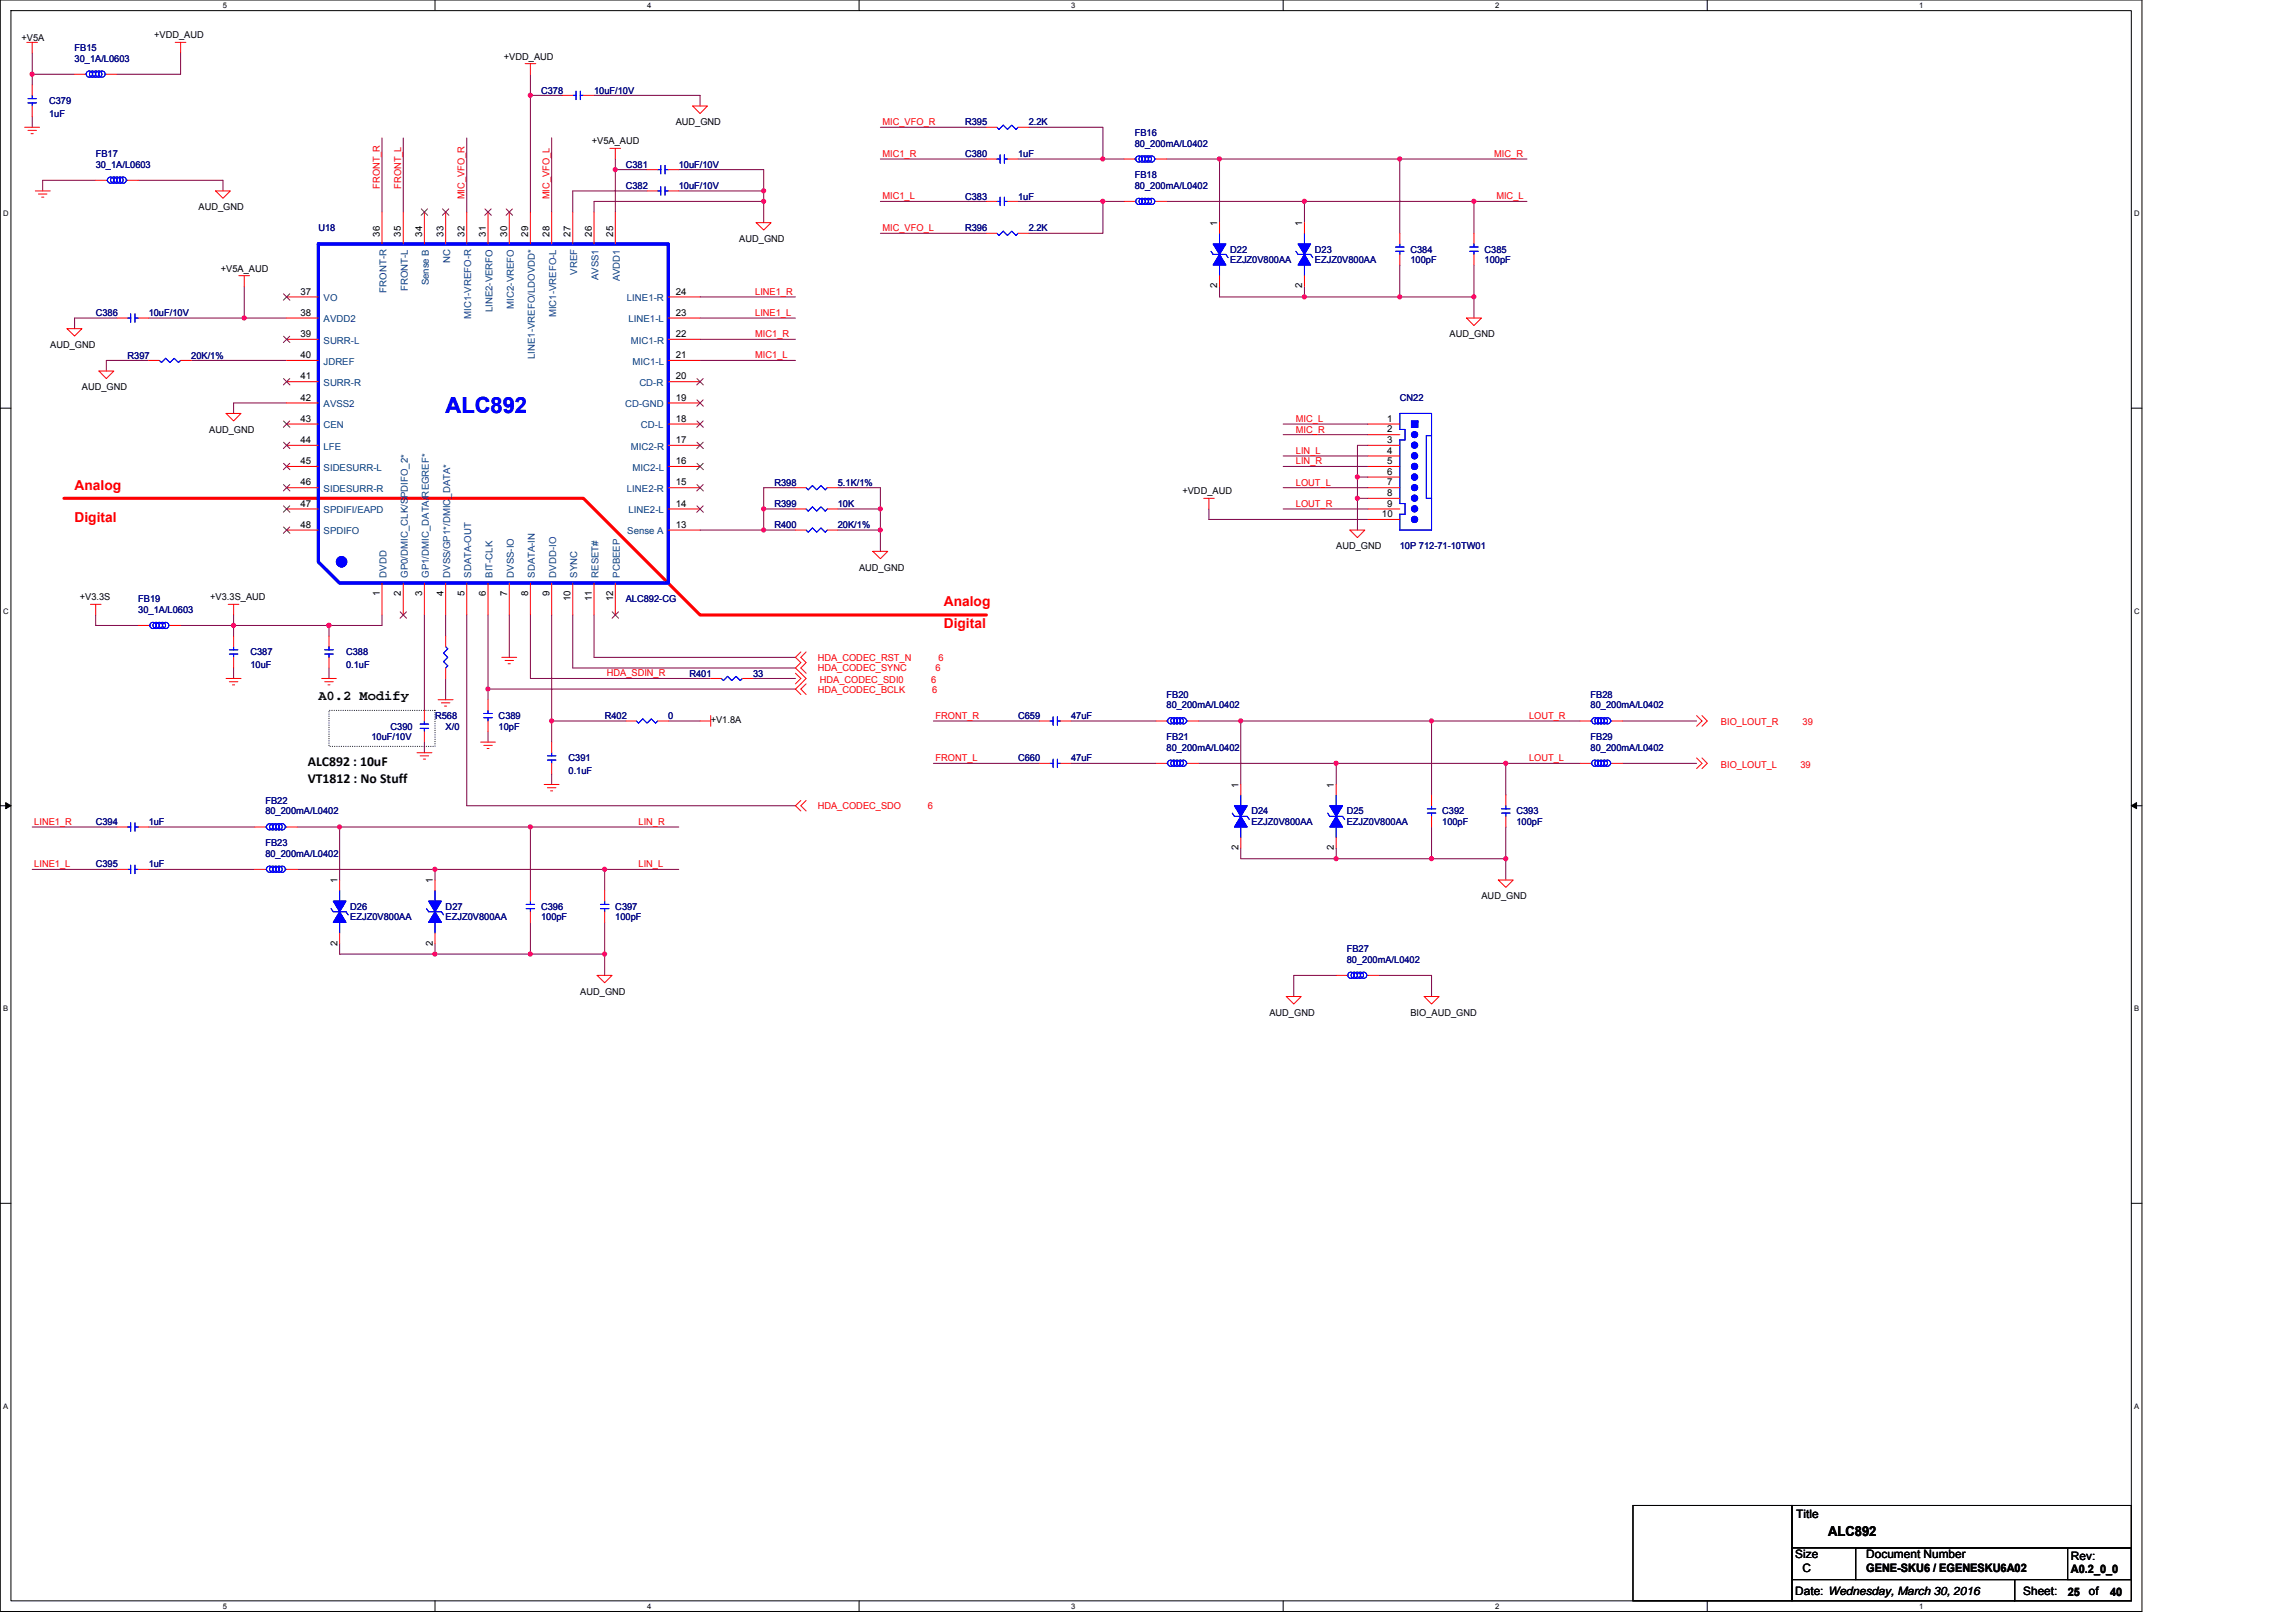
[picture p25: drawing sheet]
<svg xmlns="http://www.w3.org/2000/svg" width="297mm" height="210mm" viewBox="0 0 297 210" stroke-linecap="round" stroke-linejoin="round" font-family="sans-serif">
<defs><g id="words">
<text font-size="2.9" fill="#00f" x="57.7" y="53.4">ALC892</text>
<g font-size="1.8" fill="#f00">
<text x="9.6" y="63.4">Analog</text>
<text x="9.6" y="67.5">Digital</text>
<text x="122.1" y="78.5">Analog</text>
<text x="122.1" y="81.2">Digital</text>
</g>
<g font-size="1.8">
<text x="41.2" y="90.6">A0.2 Modify</text>
<text x="39.8" y="99.1">ALC892 : 10uF</text>
<text x="39.8" y="101.3">VT1812 : No Stuff</text>
<text x="236.5" y="198.8">ALC892</text>
</g>
<g font-size="1.5">
<text x="232.4" y="196.4">Title</text>
<text x="232.3" y="201.6">Size</text>
<text x="233.2" y="203.4">C</text>
<text x="241.4" y="201.6">Document Number</text>
<text x="241.4" y="203.4">GENE-SKU6 / EGENESKU6A02</text>
<text x="267.9" y="201.9">Rev:</text>
<text x="267.9" y="203.6">A0.2_0_0</text>
<text x="232.3" y="206.4">Date: Wednesday, March 30, 2016</text>
<text x="261.7" y="206.4">Sheet:</text>
<text x="267.5" y="206.4">25</text>
<text x="270.3" y="206.4">of</text>
<text x="273" y="206.4">40</text>
</g>
<g font-size="1.2">
<text x="2.8" y="5.2">+V5A</text>
<text x="19.9" y="5">+VDD_AUD</text>
<text x="65.2" y="7.7">+VDD_AUD</text>
<text x="87.4" y="16.2">AUD_GND</text>
<text x="76.6" y="18.7">+V5A_AUD</text>
<text x="25.7" y="27.2">AUD_GND</text>
<text x="157.5" y="29.2" transform="rotate(-90 157.5 29.2)">1</text>
<text x="168.5" y="29.2" transform="rotate(-90 168.5 29.2)">1</text>
<text x="28.6" y="35.1">+V5A_AUD</text>
<text x="49.1" y="30.6" transform="rotate(-90 49.1 30.6)">36</text>
<text x="51.9" y="30.6" transform="rotate(-90 51.9 30.6)">35</text>
<text x="54.6" y="30.6" transform="rotate(-90 54.6 30.6)">34</text>
<text x="57.4" y="30.6" transform="rotate(-90 57.4 30.6)">33</text>
<text x="60.1" y="30.6" transform="rotate(-90 60.1 30.6)">32</text>
<text x="62.8" y="30.6" transform="rotate(-90 62.8 30.6)">31</text>
<text x="65.6" y="30.6" transform="rotate(-90 65.6 30.6)">30</text>
<text x="68.3" y="30.6" transform="rotate(-90 68.3 30.6)">29</text>
<text x="71.1" y="30.6" transform="rotate(-90 71.1 30.6)">28</text>
<text x="73.8" y="30.6" transform="rotate(-90 73.8 30.6)">27</text>
<text x="76.6" y="30.6" transform="rotate(-90 76.6 30.6)">26</text>
<text x="79.3" y="30.6" transform="rotate(-90 79.3 30.6)">25</text>
<text x="95.6" y="31.3">AUD_GND</text>
<text x="38.9" y="38.1">37</text>
<text x="38.9" y="40.9">38</text>
<text x="87.4" y="38.1">24</text>
<text x="87.4" y="40.9">23</text>
<text x="157.5" y="37.3" transform="rotate(-90 157.5 37.3)">2</text>
<text x="168.5" y="37.3" transform="rotate(-90 168.5 37.3)">2</text>
<text x="6.5" y="45">AUD_GND</text>
<text x="38.9" y="43.6">39</text>
<text x="38.9" y="46.3">40</text>
<text x="87.4" y="46.3">21</text>
<text x="87.4" y="43.6">22</text>
<text x="187.5" y="43.6">AUD_GND</text>
<text x="10.6" y="50.5">AUD_GND</text>
<text x="38.9" y="49.1">41</text>
<text x="38.9" y="51.8">42</text>
<text x="87.4" y="51.8">19</text>
<text x="87.4" y="49.1">20</text>
<text x="27.1" y="56">AUD_GND</text>
<text x="38.9" y="54.6">43</text>
<text x="38.9" y="57.3">44</text>
<text x="87.4" y="57.3">17</text>
<text x="87.4" y="54.6">18</text>
<text x="179.5" y="54.6">1</text>
<text x="179.5" y="55.9">2</text>
<text x="179.5" y="57.3">3</text>
<text x="179.5" y="58.7">4</text>
<text x="38.9" y="60">45</text>
<text x="38.9" y="62.8">46</text>
<text x="38.9" y="65.6">47</text>
<text x="87.4" y="62.8">15</text>
<text x="87.4" y="60">16</text>
<text x="87.4" y="65.6">14</text>
<text x="153" y="63.9">+VDD_AUD</text>
<text x="179.5" y="60">5</text>
<text x="179.5" y="61.4">6</text>
<text x="179.5" y="62.8">7</text>
<text x="179.5" y="64.2">8</text>
<text x="179.5" y="65.6">9</text>
<text x="38.9" y="68.3">48</text>
<text x="87.4" y="68.3">13</text>
<text x="172.9" y="71.1">AUD_GND</text>
<text x="178.8" y="66.9">10</text>
<text x="10.3" y="77.7">+V3.3S</text>
<text x="27.2" y="77.7">+V3.3S_AUD</text>
<text x="49.1" y="77.1" transform="rotate(-90 49.1 77.1)">1</text>
<text x="51.9" y="77.1" transform="rotate(-90 51.9 77.1)">2</text>
<text x="54.6" y="77.1" transform="rotate(-90 54.6 77.1)">3</text>
<text x="57.4" y="77.1" transform="rotate(-90 57.4 77.1)">4</text>
<text x="60.1" y="77.1" transform="rotate(-90 60.1 77.1)">5</text>
<text x="62.8" y="77.1" transform="rotate(-90 62.8 77.1)">6</text>
<text x="65.6" y="77.1" transform="rotate(-90 65.6 77.1)">7</text>
<text x="68.3" y="77.1" transform="rotate(-90 68.3 77.1)">8</text>
<text x="71.1" y="77.1" transform="rotate(-90 71.1 77.1)">9</text>
<text x="73.8" y="77.8" transform="rotate(-90 73.8 77.8)">10</text>
<text x="76.6" y="77.8" transform="rotate(-90 76.6 77.8)">11</text>
<text x="79.3" y="77.8" transform="rotate(-90 79.3 77.8)">12</text>
<text x="111.1" y="73.8">AUD_GND</text>
<text x="91.9" y="93.6">+V1.8A</text>
<text x="160.2" y="101.9" transform="rotate(-90 160.2 101.9)">1</text>
<text x="172.6" y="101.9" transform="rotate(-90 172.6 101.9)">1</text>
<text x="160.2" y="110" transform="rotate(-90 160.2 110)">2</text>
<text x="172.6" y="110" transform="rotate(-90 172.6 110)">2</text>
<text x="43.6" y="114.3" transform="rotate(-90 43.6 114.3)">1</text>
<text x="56" y="114.3" transform="rotate(-90 56 114.3)">1</text>
<text x="191.7" y="116.3">AUD_GND</text>
<text x="43.6" y="122.4" transform="rotate(-90 43.6 122.4)">2</text>
<text x="56" y="122.4" transform="rotate(-90 56 122.4)">2</text>
<text x="75.1" y="128.7">AUD_GND</text>
<text x="164.2" y="131.4">AUD_GND</text>
<text x="182.5" y="131.4">BIO_AUD_GND</text>
</g>
<g font-size="1.2" fill="#000080">
<text x="9.6" y="6.6">FB15</text>
<text x="9.6" y="8">30_1A/L0603</text>
<text x="6.3" y="13.5">C379</text>
<text x="6.3" y="15.1">1uF</text>
<text x="70" y="12.1">C378</text>
<text x="76.9" y="12.1">10uF/10V</text>
<text x="124.9" y="16.2">R395</text>
<text x="133.1" y="16.2">2.2K</text>
<text x="146.8" y="17.6">FB16</text>
<text x="12.4" y="20.3">FB17</text>
<text x="12.4" y="21.7">30_1A/L0603</text>
<text x="81" y="21.7">C381</text>
<text x="87.8" y="21.7">10uF/10V</text>
<text x="124.9" y="20.3">C380</text>
<text x="131.7" y="20.3">1uF</text>
<text x="146.8" y="23.1">FB18</text>
<text x="146.8" y="19">80_200mA/L0402</text>
<text x="41.2" y="29.9">U18</text>
<text x="81" y="24.4">C382</text>
<text x="87.8" y="24.4">10uF/10V</text>
<text x="124.9" y="29.9">R396</text>
<text x="124.9" y="25.8">C383</text>
<text x="131.7" y="25.8">1uF</text>
<text x="133.1" y="29.9">2.2K</text>
<text x="146.8" y="24.4">80_200mA/L0402</text>
<text x="159.1" y="32.7">D22</text>
<text x="159.1" y="34">EZJZ0V800AA</text>
<text x="170.1" y="32.7">D23</text>
<text x="170.1" y="34">EZJZ0V800AA</text>
<text x="182.5" y="32.7">C384</text>
<text x="182.5" y="34">100pF</text>
<text x="192.1" y="32.7">C385</text>
<text x="192.1" y="34">100pF</text>
<text x="12.4" y="40.9">C386</text>
<text x="19.2" y="40.9">10uF/10V</text>
<text x="16.5" y="46.4">R397</text>
<text x="24.7" y="46.4">20K/1%</text>
<text x="181.1" y="51.9">CN22</text>
<text x="100.2" y="62.8">R398</text>
<text x="100.2" y="65.6">R399</text>
<text x="108.4" y="62.8">5.1K/1%</text>
<text x="108.4" y="65.6">10K</text>
<text x="100.2" y="68.3">R400</text>
<text x="108.4" y="68.3">20K/1%</text>
<text x="181.1" y="71.1">10P 712-71-10TW01</text>
<text x="17.9" y="77.9">FB19</text>
<text x="81" y="77.9">ALC892-CG</text>
<text x="17.9" y="79.3">30_1A/L0603</text>
<text x="32.4" y="84.8">C387</text>
<text x="32.4" y="86.4">10uF</text>
<text x="44.8" y="84.8">C388</text>
<text x="44.8" y="86.4">0.1uF</text>
<text x="89.2" y="87.5">R401</text>
<text x="97.4" y="87.5">33</text>
<text x="48" y="95.8">10uF/10V</text>
<text x="50.5" y="94.4">C390</text>
<text x="56.3" y="93">R568</text>
<text x="57.7" y="94.4">X/0</text>
<text x="64.5" y="93">C389</text>
<text x="64.5" y="94.4">10pF</text>
<text x="78.2" y="93">R402</text>
<text x="86.5" y="93">0</text>
<text x="131.7" y="93">C659</text>
<text x="138.6" y="93">47uF</text>
<text x="150.9" y="90.3">FB20</text>
<text x="150.9" y="91.7">80_200mA/L0402</text>
<text x="150.9" y="95.8">FB21</text>
<text x="205.8" y="90.3">FB28</text>
<text x="205.8" y="91.7">80_200mA/L0402</text>
<text x="205.8" y="95.8">FB29</text>
<text x="73.6" y="98.5">C391</text>
<text x="73.6" y="100.2">0.1uF</text>
<text x="131.7" y="98.5">C660</text>
<text x="138.6" y="98.5">47uF</text>
<text x="150.9" y="97.1">80_200mA/L0402</text>
<text x="205.8" y="97.1">80_200mA/L0402</text>
<text x="12.4" y="106.7">C394</text>
<text x="19.2" y="106.7">1uF</text>
<text x="34.3" y="104">FB22</text>
<text x="34.3" y="105.4">80_200mA/L0402</text>
<text x="161.9" y="105.4">D24</text>
<text x="161.9" y="106.7">EZJZ0V800AA</text>
<text x="174.2" y="105.4">D25</text>
<text x="174.2" y="106.7">EZJZ0V800AA</text>
<text x="186.6" y="105.4">C392</text>
<text x="186.6" y="106.7">100pF</text>
<text x="196.2" y="105.4">C393</text>
<text x="196.2" y="106.7">100pF</text>
<text x="12.4" y="112.2">C395</text>
<text x="19.2" y="112.2">1uF</text>
<text x="34.3" y="109.5">FB23</text>
<text x="34.3" y="110.8">80_200mA/L0402</text>
<text x="45.3" y="117.7">D26</text>
<text x="45.3" y="119.1">EZJZ0V800AA</text>
<text x="57.7" y="117.7">D27</text>
<text x="57.7" y="119.1">EZJZ0V800AA</text>
<text x="70" y="117.7">C396</text>
<text x="70" y="119.1">100pF</text>
<text x="79.6" y="117.7">C397</text>
<text x="79.6" y="119.1">100pF</text>
<text x="174.2" y="123.2">FB27</text>
<text x="174.2" y="124.6">80_200mA/L0402</text>
</g>
<g font-size="1.2" fill="#f00">
<text x="114.2" y="16.2">MIC_VFO_R</text>
<text x="114.2" y="20.3">MIC1_R</text>
<text x="193.3" y="20.3">MIC_R</text>
<text x="49.1" y="24.4" transform="rotate(-90 49.1 24.4)">FRONT_R</text>
<text x="51.9" y="24.4" transform="rotate(-90 51.9 24.4)">FRONT_L</text>
<text x="60.1" y="25.8" transform="rotate(-90 60.1 25.8)">MIC_VFO_R</text>
<text x="71.1" y="25.8" transform="rotate(-90 71.1 25.8)">MIC_VFO_L</text>
<text x="114.2" y="25.8">MIC1_L</text>
<text x="114.2" y="29.9">MIC_VFO_L</text>
<text x="193.6" y="25.8">MIC_L</text>
<text x="97.7" y="38.1">LINE1_R</text>
<text x="97.7" y="40.9">LINE1_L</text>
<text x="97.7" y="43.6">MIC1_R</text>
<text x="97.7" y="46.4">MIC1_L</text>
<text x="167.7" y="58.7">LIN_L</text>
<text x="167.7" y="56">MIC_R</text>
<text x="167.7" y="54.6">MIC_L</text>
<text x="167.7" y="65.6">LOUT_R</text>
<text x="167.7" y="62.8">LOUT_L</text>
<text x="167.7" y="60.1">LIN_R</text>
<text x="78.5" y="87.5">HDA_SDIN_R</text>
<text x="105.8" y="85.5">HDA_CODEC_RST_N</text>
<text x="105.8" y="86.8">HDA_CODEC_SYNC</text>
<text x="105.8" y="89.6">HDA_CODEC_BCLK</text>
<text x="106.1" y="88.3">HDA_CODEC_SDI0</text>
<text x="120.5" y="88.3">6</text>
<text x="120.6" y="89.6">6</text>
<text x="121" y="86.8">6</text>
<text x="121.4" y="85.5">6</text>
<text x="121" y="93">FRONT_R</text>
<text x="197.8" y="93">LOUT_R</text>
<text x="222.6" y="93.9">BIO_LOUT_R</text>
<text x="233.2" y="93.9">39</text>
<text x="121" y="98.5">FRONT_L</text>
<text x="197.8" y="98.5">LOUT_L</text>
<text x="222.6" y="99.3">BIO_LOUT_L</text>
<text x="232.9" y="99.3">39</text>
<text x="4.4" y="106.7">LINE1_R</text>
<text x="82.6" y="106.7">LIN_R</text>
<text x="105.8" y="104.7">HDA_CODEC_SDO</text>
<text x="120.1" y="104.7">6</text>
<text x="4.4" y="112.2">LINE1_L</text>
<text x="82.6" y="112.2">LIN_L</text>
</g>
<g font-size="1.2" fill="#004080">
<text x="58.2" y="34.1" transform="rotate(-90 58.2 34.1)">NC</text>
<text x="74.7" y="35.6" transform="rotate(-90 74.7 35.6)">VREF</text>
<text x="41.9" y="39">VO</text>
<text x="41.9" y="41.7">AVDD2</text>
<text x="50" y="37.9" transform="rotate(-90 50 37.9)">FRONT-R</text>
<text x="52.7" y="37.7" transform="rotate(-90 52.7 37.7)">FRONT-L</text>
<text x="55.5" y="36.9" transform="rotate(-90 55.5 36.9)">Sense B</text>
<text x="61" y="41.3" transform="rotate(-90 61 41.3)">MIC1-VREFO-R</text>
<text x="63.7" y="40.4" transform="rotate(-90 63.7 40.4)">LINE2-VERFO</text>
<text x="66.5" y="39.9" transform="rotate(-90 66.5 39.9)">MIC2-VREFO</text>
<text x="71.9" y="41.1" transform="rotate(-90 71.9 41.1)">MIC1-VREFO-L</text>
<text x="77.4" y="36.2" transform="rotate(-90 77.4 36.2)">AVSS1</text>
<text x="80.2" y="36.4" transform="rotate(-90 80.2 36.4)">AVDD1</text>
<text x="81.1" y="39">LINE1-R</text>
<text x="81.3" y="41.7">LINE1-L</text>
<text x="41.9" y="44.5">SURR-L</text>
<text x="41.9" y="47.2">JDREF</text>
<text x="69.2" y="46.5" transform="rotate(-90 69.2 46.5)">LINE1-VREFO/LDOVDD*</text>
<text x="81.6" y="44.5">MIC1-R</text>
<text x="81.8" y="47.2">MIC1-L</text>
<text x="41.9" y="50">SURR-R</text>
<text x="41.9" y="52.7">AVSS2</text>
<text x="80.9" y="52.7">CD-GND</text>
<text x="82.7" y="50">CD-R</text>
<text x="41.9" y="55.4">CEN</text>
<text x="41.9" y="58.2">LFE</text>
<text x="81.6" y="58.2">MIC2-R</text>
<text x="82.9" y="55.4">CD-L</text>
<text x="41.9" y="60.9">SIDESURR-L</text>
<text x="41.9" y="63.7">SIDESURR-R</text>
<text x="81.1" y="63.7">LINE2-R</text>
<text x="81.8" y="60.9">MIC2-L</text>
<text x="41.9" y="66.4">SPDIFI/EAPD</text>
<text x="41.9" y="69.2">SPDIFO</text>
<text x="81.1" y="69.2">Sense A</text>
<text x="81.3" y="66.4">LINE2-L</text>
<text x="50" y="74.8" transform="rotate(-90 50 74.8)">DVDD</text>
<text x="52.7" y="74.8" transform="rotate(-90 52.7 74.8)">GP0/DMIC_CLK/SPDIFO_2*</text>
<text x="55.5" y="74.8" transform="rotate(-90 55.5 74.8)">GP1/DMIC_DATA/REGREF*</text>
<text x="58.2" y="74.8" transform="rotate(-90 58.2 74.8)">DVSS/GP1*/DMIC_DATA*</text>
<text x="61" y="74.8" transform="rotate(-90 61 74.8)">SDATA-OUT</text>
<text x="63.7" y="74.8" transform="rotate(-90 63.7 74.8)">BIT-CLK</text>
<text x="66.5" y="74.8" transform="rotate(-90 66.5 74.8)">DVSS-IO</text>
<text x="69.2" y="74.8" transform="rotate(-90 69.2 74.8)">SDATA-IN</text>
<text x="71.9" y="74.8" transform="rotate(-90 71.9 74.8)">DVDD-IO</text>
<text x="74.7" y="74.8" transform="rotate(-90 74.7 74.8)">SYNC</text>
<text x="77.4" y="74.8" transform="rotate(-90 77.4 74.8)">RESET#</text>
<text x="80.2" y="74.8" transform="rotate(-90 80.2 74.8)">PCBEEP</text>
</g>
<g font-size="1">
<text x="28.8" y="1">5</text>
<text x="83.7" y="1">4</text>
<text x="138.6" y="1">3</text>
<text x="193.4" y="1">2</text>
<text x="248.3" y="1">1</text>
<text x=".4" y="28">D</text>
<text x="276.1" y="28">D</text>
<text x=".4" y="79.4">C</text>
<text x="276.1" y="79.4">C</text>
<text x=".4" y="130.9">B</text>
<text x="276.1" y="130.9">B</text>
<text x=".4" y="182.3">A</text>
<text x="276.1" y="182.3">A</text>
<text x="28.8" y="208.2">5</text>
<text x="83.7" y="208.2">4</text>
<text x="138.6" y="208.2">3</text>
<text x="193.4" y="208.2">2</text>
<text x="248.3" y="208.2">1</text>
</g>
</g></defs>
<path d="M0 0h277.1v208.5h-277.1zM1.4 1.4h274.3v205.7h-274.3z" fill="none" stroke="#000" stroke-width=".13"/>
<g fill="#fff">
<path d="M28.8 .1h.6v1.1h-.6z"/>
<path d="M28.8 207.3h.6v1.1h-.6z"/>
</g>
<path d="M56.3 0v1.4M56.3 207.1v1.4" fill="none" stroke="#000" stroke-width=".13"/>
<g fill="#fff">
<path d="M83.7 .1h.6v1.1h-.6z"/>
<path d="M83.7 207.3h.6v1.1h-.6z"/>
</g>
<path d="M111.1 0v1.4M111.1 207.1v1.4" fill="none" stroke="#000" stroke-width=".13"/>
<g fill="#fff">
<path d="M138.6 .1h.5v1.1h-.5z"/>
<path d="M138.6 207.3h.5v1.1h-.5z"/>
</g>
<path d="M166 0v1.4M166 207.1v1.4" fill="none" stroke="#000" stroke-width=".13"/>
<g fill="#fff">
<path d="M193.4 .1h.6v1.1h-.6z"/>
<path d="M193.4 207.3h.6v1.1h-.6z"/>
</g>
<path d="M220.9 0v1.4M220.9 207.1v1.4" fill="none" stroke="#000" stroke-width=".13"/>
<g fill="#fff">
<path d="M248.3 .1h.6v1.1h-.6z"/>
<path d="M248.3 207.3h.6v1.1h-.6z"/>
<path d="M.4 27.1h.7v1.1h-.7z"/>
<path d="M276.1 27.1h.7v1.1h-.7z"/>
<path d="M.4 78.5h.7v1.1h-.7z"/>
<path d="M276.1 78.5h.7v1.1h-.7z"/>
</g>
<path d="M0 52.8h1.4M275.7 52.8h1.4" fill="none" stroke="#000" stroke-width=".13"/>
<g fill="#fff">
<path d="M.4 130h.7v1.1h-.7z"/>
<path d="M276.1 130h.7v1.1h-.7z"/>
</g>
<path d="M0 104.2h1.4M275.7 104.2h1.4" fill="none" stroke="#000" stroke-width=".13"/>
<path d="M.7 103.8l.7 .4-.7 .4zM275.7 104.2l.7-.4v.8z" fill="#000" stroke="#000" stroke-width=".13"/>
<g fill="#fff">
<path d="M.4 181.4h.7v1.1h-.7z"/>
<path d="M276.1 181.4h.7v1.1h-.7z"/>
</g>
<path d="M0 155.7h1.4M275.7 155.7h1.4M211.3 194.8h20.5v12.3h-20.5zM231.8 194.8h43.9v5.5h-43.9zM231.8 200.3h8.3v4.1h-8.3zM231.8 204.4h28.8v2.7h-28.8zM240.1 200.3h35.6v4.1h-35.6zM260.6 204.4h15.1v2.7h-15.1zM267.5 200.3h8.2v4.1h-8.2z" fill="none" stroke="#000" stroke-width=".13"/>
<path d="M8.3 64.5h67.2l15.1 15.1h37" fill="none" stroke="#f00" stroke-width=".4"/>
<path d="M42.6 91.9h13.7v4.7h-13.7z" fill="none" stroke="#000" stroke-width=".13" stroke-dasharray="0 .3"/>
<g fill="none" stroke="#800040" stroke-width=".13">
<path d="M4.2 9.6h5.4M4.2 9.6v1.4M4.2 15.1v1.4M4.2 6.9v2.7M23.4 6.9v2.7h-8.3M49.4 17.8v9.6M52.2 17.8v9.6M60.4 17.8v9.6M68.6 12.3h4.1M68.6 12.3v15.1M68.6 9.6v2.7M71.4 17.8v9.6"/>
<path d="M76.9 12.3h13.7v1.4M113.9 16.5h13.7M133.1 16.5h9.6v4.1h-11M12.4 23.3h-6.9v1.4M17.9 23.3h10.9v1.4M31.6 37v4.1M79.6 21.9v5.5M79.6 20.6v1.3h4.1M83.7 24.7h-9.6v2.7M87.8 24.7h11M87.8 21.9h11v4.2M90.6 38.4h12.3"/>
<path d="M98.8 26.1h-21.9v1.3M98.8 26.1v2.7M113.9 20.6h13.7M113.9 26.1h13.7M113.9 30.2h13.7M131.7 26.1h11v4.1h-9.6M142.7 20.6h2.7M142.7 26.1h2.7M150.9 20.6h6.9M150.9 26.1h17.9v2.7M157.8 20.6h23.3M157.8 37v1.4h11"/>
<path d="M157.8 20.6v8.2M168.8 37v1.4M168.8 26.1h21.9M168.8 38.4h12.3M181.1 38.4h9.6M181.1 20.6h16.4M181.1 20.6v9.6M181.1 34.3v4.1M190.7 26.1v4.1M190.7 34.3v4.1M190.7 38.4v2.7M190.7 26.1h6.8"/>
<path d="M15.1 41.1h-5.5v1.4M19.2 46.6h-5.4v1.4M19.2 41.1h12.4M24.7 46.6h12.4M31.6 41.1h5.5M37.1 52.1h-6.9v1.4M90.6 41.1h12.3M90.6 43.9h12.3M90.6 46.6h12.3M166 59h11M166 56.2h11M166 54.9h11"/>
<path d="M177 57.6h-1.4v4.1M12.4 79.6v1.3h5.5M30.2 79.6v1.3M49.4 79.6v1.3h-6.8M54.9 79.6v12.3M57.7 79.6v2.7M60.4 79.6v24.6h42.5M63.1 79.6v9.6M65.9 79.6v5.4M68.6 79.6v8.2h23.3M71.4 79.6v13.7h9.6M74.1 79.6v6.8h28.8"/>
<path d="M76.9 79.6v5.4h26M90.6 68.6h8.2M98.8 65.8v2.8M98.8 68.6h4.1M102.9 63.1h-4.1v2.7h4.1M108.4 63.1h5.5v2.7h-5.5M113.9 65.8v2.8h-5.5M113.9 68.6v2.7M156.4 65.8v1.4h20.6M166 65.8h11M166 63.1h11M166 60.3h11"/>
<path d="M175.6 64.5h1.4M175.6 61.7h1.4M175.6 61.7v6.9M23.4 80.9h6.8M30.2 80.9v1.4M30.2 86.4v1.4M30.2 80.9h12.4v1.4M42.6 86.4v1.4M54.9 96v1.4M57.7 87.8v2.7M63.1 89.2v1.3M63.1 94.6v1.4"/>
<path d="M63.1 89.2h39.8M71.4 93.3v2.7M86.5 93.3h4.1M97.4 87.8h5.5M120.8 93.3h13.7M120.8 98.8h13.7M138.6 93.3h10.9M138.6 98.8h10.9M155 93.3h5.5v8.2M155 98.8h17.9v2.7M160.5 93.3h24.7v9.6M172.9 98.8h21.9v4.1"/>
<path d="M185.2 93.3h19.2M194.8 98.8h9.6M209.9 93.3h9.6M209.9 98.8h9.6M4.2 107h10.9M4.2 112.5h10.9M19.2 107h13.8M19.2 112.5h13.8M38.5 112.5h17.8v1.4M38.5 107h5.4v6.9M43.9 107h24.7M56.3 112.5h21.9"/>
<path d="M68.6 107h19.2M68.6 107v8.2M68.6 119.3v4.1M71.4 100.1v1.4M78.2 112.5h9.6M78.2 112.5v2.7M78.2 119.3v4.1M160.5 109.7v1.4h12.4M172.9 109.7v1.4M172.9 111.1h12.3M185.2 111.1h9.6M185.2 107v4.1"/>
<path d="M194.8 111.1v2.8M194.8 107v4.1M43.9 122.1v1.3h12.4M56.3 122.1v1.3M56.3 123.4h12.3M68.6 123.4h9.6M78.2 123.4v2.8M172.9 126.2h-5.5v2.7M178.3 126.2h6.9v2.7"/>
</g>
<g fill="#f0f" stroke="#f0f" stroke-width=".13">
<circle cx="160.5" cy="93.3" r=".27"/>
<circle cx="172.9" cy="98.8" r=".27"/>
<circle cx="63.1" cy="89.1" r=".27"/>
<circle cx="194.8" cy="111.1" r=".27"/>
<circle cx="185.2" cy="111.1" r=".27"/>
<circle cx="4.2" cy="9.6" r=".27"/>
<circle cx="42.5" cy="80.9" r=".27"/>
<circle cx="142.7" cy="20.6" r=".27"/>
<circle cx="98.8" cy="24.7" r=".27"/>
<circle cx="79.6" cy="21.9" r=".27"/>
<circle cx="181.1" cy="20.6" r=".27"/>
<circle cx="78.2" cy="112.5" r=".27"/>
<circle cx="68.6" cy="107" r=".27"/>
<circle cx="142.7" cy="26" r=".27"/>
<circle cx="190.7" cy="26" r=".27"/>
<circle cx="56.3" cy="112.5" r=".27"/>
<circle cx="43.9" cy="107" r=".27"/>
<circle cx="194.8" cy="98.8" r=".27"/>
<circle cx="185.2" cy="93.3" r=".27"/>
<circle cx="113.9" cy="68.6" r=".27"/>
<circle cx="30.2" cy="80.9" r=".27"/>
<circle cx="31.6" cy="41.1" r=".27"/>
<circle cx="68.6" cy="12.3" r=".27"/>
<circle cx="190.7" cy="38.4" r=".27"/>
<circle cx="181.1" cy="38.4" r=".27"/>
<circle cx="168.7" cy="26" r=".27"/>
<circle cx="98.8" cy="26" r=".27"/>
<circle cx="172.9" cy="111.1" r=".27"/>
<circle cx="78.2" cy="123.4" r=".27"/>
<circle cx="68.6" cy="123.4" r=".27"/>
<circle cx="56.3" cy="123.4" r=".27"/>
<circle cx="168.7" cy="38.4" r=".27"/>
<circle cx="157.8" cy="20.6" r=".27"/>
<circle cx="175.6" cy="64.5" r=".27"/>
<circle cx="175.6" cy="61.7" r=".27"/>
<circle cx="71.4" cy="93.3" r=".27"/>
<circle cx="98.8" cy="68.6" r=".27"/>
<circle cx="98.8" cy="65.8" r=".27"/>
<circle cx="113.9" cy="65.8" r=".27"/>
</g>
<g fill="none" stroke="#f00" stroke-width=".13">
<path d="M3.2 16.5h1.9M3.5 5.5h1.3M3.6 16.9h1.1M4 17.3h.3M4.2 5.5v1.4M4.2 11v1.3M4.2 13.7v1.4M9.6 9.6h1.4M13.8 9.6h1.3M22.7 5.5h1.3M23.4 5.5v1.4M67.9 8.2h1.4"/>
<path d="M68.6 8.2v1.4M72.7 12.3h1.4M75.5 12.3h1.4M78.9 19.2h1.4M79.6 19.2v1.4M89.6 13.7h1.9l-.9 1zM127.6 16.5h1.4M131.7 16.5h1.4M4.6 24.7h1.9M5 25.1h1.1M5.4 25.5h.3M12.4 23.3h1.4"/>
<path d="M16.5 23.3h1.4M27.9 24.7h1.9l-1 1zM30.9 35.7h1.4M31.6 35.7v1.3M37.1 38.4h4.1M49.4 27.4v4.2M52.2 27.4v4.2M54.9 27.4v4.2M57.7 27.4v4.2M60.4 27.4v4.2M63.1 27.4v4.2M65.9 27.4v4.2"/>
<path d="M68.6 27.4v4.2M71.4 27.4v4.2M74.1 27.4v4.2M76.9 27.4v4.2M79.6 27.4v4.2M83.7 21.9h1.4M83.7 24.7h1.4M86.5 38.4h4.1M86.5 21.9h1.3M86.5 24.7h1.3M97.8 28.8h2l-1 1zM127.6 30.2h1.4"/>
<path d="M127.6 20.6h1.4M127.6 26.1h1.4M130.3 20.6h1.4M130.3 26.1h1.4M131.7 30.2h1.4M145.4 26.1h1.4M145.4 20.6h1.4M149.5 26.1h1.4M149.5 20.6h1.4M157.8 28.8v1.4M157.8 35.7v1.3M168.8 28.8v1.4"/>
<path d="M168.8 35.7v1.3M181.1 32.9v1.4M181.1 30.2v1.4M190.7 32.9v1.4M190.7 30.2v1.4M8.7 42.5h1.9l-1 1zM12.8 48h1.9l-.9 1zM15.1 41.1h1.4M17.9 41.1h1.3M19.2 46.6h1.4M23.4 46.6h1.3M29.2 53.5h2l-1 1z"/>
<path d="M37.1 41.1h4.1M37.1 43.9h4.1M37.1 46.6h4.1M37.1 49.4h4.1M37.1 52.1h4.1M37.1 54.9h4.1M37.1 57.6h4.1M86.5 41.1h4.1M86.5 43.9h4.1M86.5 46.6h4.1M86.5 49.4h4.1M86.5 52.1h4.1"/>
<path d="M86.5 54.9h4.1M86.5 57.6h4.1M177 54.9h4.1M177 56.2h4.1M177 57.6h4.1M177 59h4.1M189.7 41.1h2l-1 1zM11.7 78.2h1.4M12.4 78.2v1.4M29.5 78.2h1.4M30.2 78.2v1.4M37.1 60.3h4.1"/>
<path d="M37.1 63.1h4.1M37.1 65.8h4.1M37.1 68.6h4.1M49.4 75.4v4.2M52.2 75.4v4.2M54.9 75.4v4.2M57.7 75.4v4.2M60.4 75.4v4.2M63.1 75.4v4.2M65.9 75.4v4.2M68.6 75.4v4.2M71.4 75.4v4.2"/>
<path d="M74.1 75.4v4.2M76.9 75.4v4.2M79.6 75.4v4.2M86.5 60.3h4.1M86.5 63.1h4.1M86.5 65.8h4.1M86.5 68.6h4.1M102.9 63.1h1.4M102.9 68.6h1.4M102.9 65.8h1.4M107 63.1h1.4M107 68.6h1.4"/>
<path d="M107 65.8h1.4M112.9 71.3h1.9l-.9 1zM155.7 64.5h1.4M156.4 64.5v1.3M174.6 68.6h2l-1 1zM177 60.3h4.1M177 61.7h4.1M177 63.1h4.1M177 64.5h4.1M177 65.8h4.1M177 67.2h4.1M17.9 80.9h1.3"/>
<path d="M22 80.9h1.4M29.2 87.8h2M29.7 88.2h1.1M30.1 88.6h.2M30.2 85v1.4M30.2 82.3v1.4M41.6 87.8h1.9M42 88.2h1.1M42.4 88.6h.3M42.6 85v1.4M42.6 82.3v1.4M54 97.4h1.9"/>
<path d="M54.4 97.8h1.1M54.8 98.2h.3M54.9 94.6v1.4M54.9 91.9v1.4M56.7 90.5h1.9M57.1 90.9h1.1M57.5 91.4h.3M57.7 82.3v1.4M57.7 86.4v1.4M62.2 96h1.9M62.6 96.4h1.1M63 96.8h.3"/>
<path d="M63.1 93.3v1.3M63.1 90.5v1.4M64.9 85h1.9M65.3 85.4h1.1M65.7 85.9h.3M71.4 98.8v1.3M71.4 96v1.4M81 93.3h1.3M85.1 93.3h1.4M90.6 93.3h1.3M91.9 87.8h1.4M91.9 92.6v1.4"/>
<path d="M96.1 87.8h1.3M102.9 87.1l.7 .7-.7 .7M103.6 84.3l-.7 .7 .7 .7-.7 .7 1.4 1.4-1.4 1.4 .7 .7M104.3 84.3l-.7 .7 .7 .7-.7 .7 .7 .7M104.3 88.5l-.7 .7 .7 .7M134.5 98.8h1.3M134.5 93.3h1.3M137.2 98.8h1.4M137.2 93.3h1.4M149.5 93.3h1.4M149.5 98.8h1.4M153.7 93.3h1.3"/>
<path d="M153.7 98.8h1.3M204.4 93.3h1.4M204.4 98.8h1.4M208.5 93.3h1.4M208.5 98.8h1.4M219.5 92.6l.7 .7-.7 .7M219.5 98.1l.7 .7-.7 .6M220.2 92.6l.7 .7-.7 .7M220.2 98.1l.7 .7-.7 .6M15.1 112.5h1.4M15.1 107h1.4M17.9 112.5h1.3"/>
<path d="M17.9 107h1.3M33 112.5h1.3M33 107h1.3M37.1 112.5h1.4M37.1 107h1.4M43.9 113.9v1.3M56.3 113.9v1.3M68.6 118v1.3M68.6 115.2v1.4M70.4 101.5h1.9M70.8 101.9h1.1M71.2 102.3h.3"/>
<path d="M78.2 118v1.3M78.2 115.2v1.4M103.6 103.6l-.7 .6 .7 .7M104.3 103.6l-.7 .6 .7 .7M160.5 101.5v1.4M160.5 108.4v1.3M172.9 101.5v1.4M172.9 108.4v1.3M185.2 105.6v1.4M185.2 102.9v1.3M193.8 113.9h2l-1 .9zM194.8 105.6v1.4"/>
<path d="M194.8 102.9v1.3M43.9 120.7v1.4M56.3 120.7v1.4M77.3 126.2h1.9l-1 .9zM166.4 128.9h1.9l-.9 1zM172.9 126.2h1.3M177 126.2h1.3M184.3 128.9h1.9l-1 1z"/>
</g>
<g fill="none" stroke="#00f" stroke-width=".13">
<path d="M3.6 13.3h1.1M3.6 12.8h1.1M4.2 13.3v.4M4.2 12.3v.5M11 9.6h.2M13.6 9.6h.2M74.1 12.3h.4M74.5 11.8v1.1M75.1 12.3h.4M75.1 11.8v1.1M129 16.5l.2 .2 .6-.5 .5 .5 .6-.5 .5 .5 .3-.2M13.8 23.3h.1"/>
<path d="M16.4 23.3h.1M85.1 21.9h.4M85.1 24.7h.4M85.5 21.4v1.1M85.5 24.2v1.1M86 21.9h.5M86 24.7h.5M86 21.4v1.1M86 24.2v1.1M129 20.6h.4M129 26.1h.4M129 30.2l.2 .3 .6-.6 .5 .6 .6-.6 .5 .6 .3-.3"/>
<path d="M129.4 20v1.1M129.4 25.5v1.1M129.9 20v1.1M129.9 25.5v1.1M129.9 20.6h.4M129.9 26.1h.4M146.8 26.1h.1M146.8 20.6h.1M149.4 26.1h.1M149.4 20.6h.1M156.7 32.5l.2 .4h1.7l.3 .4M157.8 30.2v1.4"/>
<path d="M157.8 34.3v1.4M167.7 32.5l.2 .4h1.7l.2 .4M168.8 30.2v1.4M168.8 34.3v1.4M180.5 32h1.1M180.5 32.5h1.1M181.1 31.6v.4M181.1 32.5v.4M190.1 32h1.1M190.1 32.5h1.1M190.7 31.6v.4M190.7 32.5v.4"/>
<path d="M16.5 41.1h.4M16.9 40.6v1.1M17.5 40.6v1.1M17.5 41.1h.4M20.6 46.6l.3 .3 .5-.5 .6 .5 .5-.5 .6 .5 .3-.3M181.1 53.5h4.1v15.1h-4.1v-2.1h.7v-1.3h-.7v-8.3h.7v-1.3h-.7zM185.2 56.4h-.7v8.1h.7M104.3 63.1l.3 .3 .5-.6 .6 .6 .5-.6 .6 .6 .2-.3M104.3 68.6l.3 .3 .5-.6 .6 .6 .5-.6 .6 .6 .2-.3M104.3 65.8l.3 .3 .5-.5 .6 .5 .5-.5 .6 .5 .2-.3M19.2 80.9h.2M21.9 80.9h.1"/>
<path d="M29.7 84.1h1.1M29.7 84.6h1.1M30.2 83.7v.4M30.2 84.6v.4M42 84.1h1.1M42 84.6h1.1M42.6 83.7v.4M42.6 84.6v.4M54.4 93.7h1.1M54.4 94.2h1.1M54.9 93.3v.4M54.9 94.2v.4"/>
<path d="M57.7 83.7l.2 .2-.5 .6 .5 .5-.5 .6 .5 .5-.2 .3M62.6 92.3h1.1M62.6 92.9h1.1M63.1 91.9v.4M63.1 92.9v.4M70.8 97.8h1.1M70.8 98.3h1.1M71.4 97.4v.4M71.4 98.3v.5M82.3 93.3l.3 .3 .6-.6 .5 .6 .6-.6 .5 .6 .3-.3M93.3 87.8l.3 .3 .5-.6 .6 .6 .5-.6 .6 .6 .3-.3M135.8 98.8h.4"/>
<path d="M135.8 93.3h.4M136.2 98.2v1.1M136.2 92.7v1.1M136.8 98.2v1.1M136.8 92.7v1.1M136.8 98.8h.4M136.8 93.3h.4M150.9 93.3h.2M150.9 98.8h.2M153.5 93.3h.2M153.5 98.8h.2M205.8 93.3h.1"/>
<path d="M205.8 98.8h.1M208.4 93.3h.1M208.4 98.8h.1M16.5 112.5h.4M16.5 107h.4M16.9 111.9v1.1M16.9 106.4v1.1M17.5 111.9v1.1M17.5 106.4v1.1M17.5 112.5h.4M17.5 107h.4M34.3 112.5h.2"/>
<path d="M34.3 107h.2M36.9 112.5h.2M36.9 107h.2M42.8 117.6l.3 .4h1.7l.2 .4M43.9 115.2v1.4M43.9 119.3v1.4M55.2 117.6l.3 .4h1.6l.3 .4M56.3 115.2v1.4M56.3 119.3v1.4M68.1 117h1.1M68.1 117.6h1.1M68.6 116.6v.4"/>
<path d="M68.6 117.6v.4M77.7 117h1.1M77.7 117.6h1.1M78.2 116.6v.4M78.2 117.6v.4M159.4 105.2l.3 .4h1.7l.2 .4M160.5 102.9v1.3M160.5 107v1.4M171.8 105.2l.2 .4h1.7l.3 .4M172.9 102.9v1.3M172.9 107v1.4M184.7 104.6h1.1"/>
<path d="M184.7 105.2h1.1M185.2 104.2v.4M185.2 105.2v.4M194.3 104.6h1.1M194.3 105.2h1.1M194.8 104.2v.4M194.8 105.2v.4M174.2 126.2h.2M176.8 126.2h.2"/>
<circle cx="11.6" cy="9.6" r=".4"/>
<circle cx="12" cy="9.6" r=".4"/>
<circle cx="12.4" cy="9.6" r=".4"/>
<circle cx="12.8" cy="9.6" r=".4"/>
<circle cx="13.2" cy="9.6" r=".4"/>
<circle cx="14.3" cy="23.3" r=".4"/>
<circle cx="14.7" cy="23.3" r=".4"/>
<circle cx="15.1" cy="23.3" r=".4"/>
<circle cx="15.5" cy="23.3" r=".4"/>
<circle cx="15.9" cy="23.3" r=".4"/>
<circle cx="147.3" cy="20.6" r=".4"/>
<circle cx="147.3" cy="26.1" r=".4"/>
<circle cx="147.8" cy="26.1" r=".4"/>
<circle cx="147.8" cy="20.6" r=".4"/>
<circle cx="148.2" cy="26.1" r=".4"/>
<circle cx="148.2" cy="20.6" r=".4"/>
<circle cx="148.6" cy="26.1" r=".4"/>
<circle cx="148.6" cy="20.6" r=".4"/>
<circle cx="149" cy="20.6" r=".4"/>
<circle cx="149" cy="26.1" r=".4"/>
<circle cx="19.8" cy="80.9" r=".4"/>
<circle cx="20.2" cy="80.9" r=".4"/>
<circle cx="20.6" cy="80.9" r=".4"/>
<circle cx="21" cy="80.9" r=".4"/>
<circle cx="21.4" cy="80.9" r=".4"/>
<circle cx="151.5" cy="98.7" r=".4"/>
<circle cx="151.5" cy="93.3" r=".4"/>
<circle cx="151.9" cy="93.3" r=".4"/>
<circle cx="151.9" cy="98.7" r=".4"/>
<circle cx="152.3" cy="98.7" r=".4"/>
<circle cx="152.3" cy="93.3" r=".4"/>
<circle cx="152.7" cy="93.3" r=".4"/>
<circle cx="152.7" cy="98.7" r=".4"/>
<circle cx="153.1" cy="93.3" r=".4"/>
<circle cx="153.1" cy="98.7" r=".4"/>
<circle cx="206.3" cy="93.3" r=".4"/>
<circle cx="206.3" cy="98.7" r=".4"/>
<circle cx="206.7" cy="98.7" r=".4"/>
<circle cx="206.7" cy="93.3" r=".4"/>
<circle cx="207.1" cy="93.3" r=".4"/>
<circle cx="207.1" cy="98.7" r=".4"/>
<circle cx="207.6" cy="93.3" r=".4"/>
<circle cx="207.6" cy="98.7" r=".4"/>
<circle cx="208" cy="93.3" r=".4"/>
<circle cx="208" cy="98.7" r=".4"/>
<circle cx="34.9" cy="112.5" r=".4"/>
<circle cx="34.9" cy="107" r=".4"/>
<circle cx="35.3" cy="112.5" r=".4"/>
<circle cx="35.3" cy="107" r=".4"/>
<circle cx="35.7" cy="112.5" r=".4"/>
<circle cx="35.7" cy="107" r=".4"/>
<circle cx="36.1" cy="112.5" r=".4"/>
<circle cx="36.1" cy="107" r=".4"/>
<circle cx="36.5" cy="107" r=".4"/>
<circle cx="36.5" cy="112.5" r=".4"/>
<circle cx="174.8" cy="126.2" r=".4"/>
<circle cx="175.2" cy="126.2" r=".4"/>
<circle cx="175.6" cy="126.2" r=".4"/>
<circle cx="176" cy="126.2" r=".4"/>
<circle cx="176.4" cy="126.2" r=".4"/>
</g>
<g fill="#00f" stroke="#00f" stroke-width=".13">
<path d="M43.1 116.6h1.7l-.9 1.4z" fill-rule="evenodd"/>
<path d="M43.9 118l.9 1.3h-1.7z" fill-rule="evenodd"/>
<path d="M43.1 116.6h1.7l-.9 1.4z" fill-rule="evenodd"/>
<path d="M43.9 118l.9 1.3h-1.7z" fill-rule="evenodd"/>
<path d="M167.9 31.6h1.7l-.8 1.3z" fill-rule="evenodd"/>
<path d="M168.8 32.9l.8 1.4h-1.7z" fill-rule="evenodd"/>
<path d="M167.9 31.6h1.7l-.8 1.3z" fill-rule="evenodd"/>
<path d="M168.8 32.9l.8 1.4h-1.7z" fill-rule="evenodd"/>
<path d="M156.9 31.6h1.7l-.8 1.3z" fill-rule="evenodd"/>
<path d="M157.8 32.9l.8 1.4h-1.7z" fill-rule="evenodd"/>
<path d="M156.9 31.6h1.7l-.8 1.3z" fill-rule="evenodd"/>
<path d="M157.8 32.9l.8 1.4h-1.7z" fill-rule="evenodd"/>
<path d="M55.5 116.6h1.6l-.8 1.4z" fill-rule="evenodd"/>
<path d="M56.3 118l.8 1.3h-1.6z" fill-rule="evenodd"/>
<path d="M55.5 116.6h1.6l-.8 1.4z" fill-rule="evenodd"/>
<path d="M56.3 118l.8 1.3h-1.6z" fill-rule="evenodd"/>
<path d="M172 104.2h1.7l-.8 1.4z" fill-rule="evenodd"/>
<path d="M172.9 105.6l.8 1.4h-1.7z" fill-rule="evenodd"/>
<path d="M172 104.2h1.7l-.8 1.4z" fill-rule="evenodd"/>
<path d="M172.9 105.6l.8 1.4h-1.7z" fill-rule="evenodd"/>
<path d="M182.6 54.5v.8h.8v-.8z" fill-rule="evenodd"/>
<path d="M182.6 54.5v.8h.8v-.8z" fill-rule="evenodd"/>
<path d="M159.7 104.2h1.7l-.9 1.4z" fill-rule="evenodd"/>
<path d="M160.5 105.6l.9 1.4h-1.7z" fill-rule="evenodd"/>
<path d="M159.7 104.2h1.7l-.9 1.4z" fill-rule="evenodd"/>
<path d="M160.5 105.6l.9 1.4h-1.7z" fill-rule="evenodd"/>
<circle cx="44.2" cy="72.7" r=".68"/>
<circle cx="183" cy="56.2" r=".4"/>
<circle cx="183" cy="57.6" r=".4"/>
<circle cx="183" cy="59" r=".4"/>
<circle cx="183" cy="60.3" r=".4"/>
<circle cx="183" cy="61.7" r=".4"/>
<circle cx="183" cy="63.1" r=".4"/>
<circle cx="183" cy="64.5" r=".4"/>
<circle cx="183" cy="65.8" r=".4"/>
<circle cx="183" cy="67.2" r=".4"/>
</g>
<path d="M41.2 31.6h45.3v43.8h-42.6l-2.7-2.7z" fill="none" stroke="#00f" stroke-width=".4"/>
<g fill="none" stroke="#804000" stroke-width=".13">
<path d="M36.7 38l.8 .8M37.5 38l-.8 .8M54.5 27l.8 .9M55.3 27l-.8 .9M57.3 27l.8 .9M58.1 27l-.9 .9M62.7 27l.9 .9M63.5 27l-.8 .9M65.5 27l.8 .9M66.3 27l-.8 .9M36.7 43.5l.8 .8M36.7 49l.8 .8"/>
<path d="M36.7 54.5l.8 .8M36.7 57.2l.8 .8M36.7 59.9l.8 .9M37.5 43.5l-.8 .8M37.5 49l-.8 .8M37.5 54.5l-.8 .8M37.5 57.2l-.8 .8M37.5 59.9l-.8 .9M90.2 49l.8 .8M90.2 51.7l.8 .9M90.2 54.5l.8 .8M90.2 57.2l.8 .8"/>
<path d="M90.2 59.9l.8 .9M91 49l-.9 .8M91 51.7l-.9 .9M91 54.5l-.9 .8M91 57.2l-.9 .8M91 59.9l-.9 .9M36.7 62.7l.8 .8M36.7 65.4l.8 .9M36.7 68.2l.8 .8M37.5 62.7l-.8 .8M37.5 65.4l-.8 .9M37.5 68.2l-.8 .8"/>
<path d="M51.8 79.2l.8 .8M52.6 79.2l-.9 .8M79.2 79.2l.8 .8M80 79.2l-.8 .8M90.2 62.7l.8 .8M90.2 65.4l.8 .9M91 62.7l-.9 .8M91 65.4l-.9 .9"/>
</g>
<use href="#words"/>
</svg>
